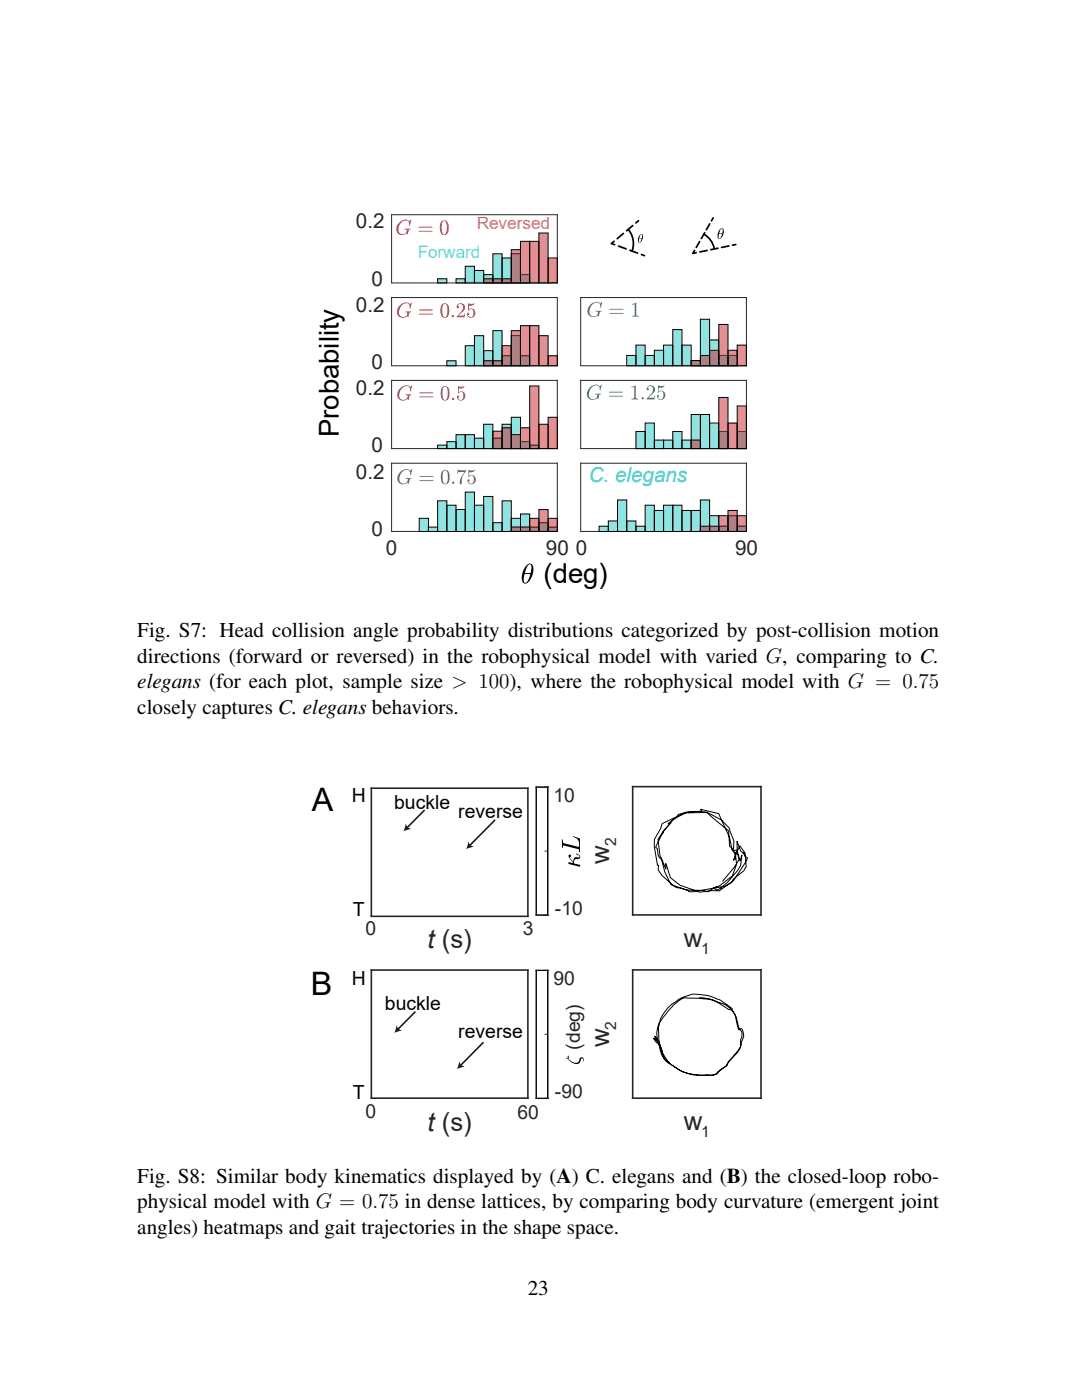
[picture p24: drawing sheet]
<svg xmlns="http://www.w3.org/2000/svg" width="216mm" height="279mm" viewBox="0 0 216 279" stroke-linecap="round" stroke-linejoin="round" font-family="sans-serif">
<defs><g id="words">
<g font-size="6.5">
<text x="62.2" y="161.9">A</text>
<text x="62" y="198.5">B</text>
</g>
<g font-size="5.5">
<text x="67.6" y="87.3" transform="rotate(-90 67.6 87.3)">Probability</text>
<text x="108.5" y="116.4">(deg)</text>
</g>
<g font-size="5.2" fill="#262626">
<text x="121.6" y="172.4" transform="rotate(-90 121.6 172.4)">w</text>
<text x="85.3" y="189.2">t (s)</text>
<text x="136.5" y="189">w</text>
<text x="121.6" y="209" transform="rotate(-90 121.6 209)">w</text>
<text x="85.3" y="225.7">t (s)</text>
<text x="136.5" y="225.6">w</text>
</g>
<g font-size="4.2">
<text x="27.4" y="127.1">Fig. S7: Head collision angle probability distributions categorized by post-collision motion</text>
<text x="27.4" y="132.2">directions (forward or reversed) in the robophysical model with varied G, comparing to C.</text>
<text x="27.4" y="137.3">elegans (for each plot, sample size &gt; 100), where the robophysical model with G = 0.75</text>
<text x="27.4" y="142.4">closely captures C. elegans behaviors.</text>
<text x="27.4" y="236">Fig. S8: Similar body kinematics displayed by (A) C. elegans and (B) the closed-loop robo-</text>
<text x="27.4" y="241.1">physical model with G = 0.75 in dense lattices, by comparing body curvature (emergent joint</text>
<text x="27.4" y="246.2">angles) heatmaps and gait trajectories in the shape space.</text>
<text x="105.3" y="258.4">23</text>
</g>
<g font-size="4.1" fill="#262626">
<text x="71" y="45.5">0.2</text>
<text x="74.1" y="57">0</text>
<text x="71" y="62.3">0.2</text>
<text x="74.1" y="73.7">0</text>
<text x="71" y="78.8">0.2</text>
<text x="71" y="95.5">0.2</text>
<text x="74.1" y="90.3">0</text>
<text x="74.1" y="107">0</text>
<text x="77" y="110.7">0</text>
<text x="108.9" y="110.8">90</text>
<text x="114.9" y="110.7">0</text>
<text x="146.7" y="110.8">90</text>
</g>
<text font-size="4.1" fill="#20cbc5" x="117.5" y="96.3">C. elegans</text>
<g font-size="3.9">
<text x="70.2" y="160.1">H</text>
<text x="78.6" y="161.4">buckle</text>
<text x="91.4" y="163.2">reverse</text>
<text x="70.4" y="182.8">T</text>
<text x="70.2" y="196.7">H</text>
<text x="76.8" y="201.6">buckle</text>
<text x="91.4" y="207.1">reverse</text>
<text x="70.4" y="219.3">T</text>
</g>
<g font-size="3.9" fill="#262626">
<text x="110.5" y="160">10</text>
<text x="110.7" y="182.5">-10</text>
<text x="73" y="186.6">0</text>
<text x="104.4" y="186.7">3</text>
<text x="110.5" y="196.6">90</text>
<text x="115.8" y="209.5" transform="rotate(-90 115.8 209.5)">(deg)</text>
<text x="110.7" y="219.1">-90</text>
<text x="73" y="223.2">0</text>
<text x="103.3" y="223.2">60</text>
</g>
<text font-size="3.4" fill="#cb2026" x="95.1" y="45.8">Reversed</text>
<text font-size="3.4" fill="#20cbc5" x="83.3" y="51.5">Forward</text>
<g font-size="3.1" fill="#262626">
<text x="123" y="168.9" transform="rotate(-90 123 168.9)">2</text>
<text x="139.9" y="190.4">1</text>
<text x="123" y="205.5" transform="rotate(-90 123 205.5)">2</text>
<text x="139.9" y="227">1</text>
</g>
</g></defs>
<path d="M122.5 48.2l-.5 .4 .7 .2M125.4 45.8a4.4 4.4 0 0 1 .7 4.3M127.4 44.1l-.5 .4M128 50.8l.6 .2" fill="none" stroke="#000" stroke-width=".34"/>
<path d="M126.3 45l-3.5 2.9M127.2 50.5l-4.2-1.5" fill="none" stroke="#000" stroke-width=".34" stroke-dasharray="1.6 .8"/>
<path d="M127.7 46.9l.3-.2a1.08 1.08 0 0 1-.4 1.8 1.07 1.07 0 0 1 .1-1.6zM127.5 47.6v.7a.58 .58 0 0 0 .5-.7zM127.9 46.8l-.3 .7h.5v-.7z" fill="#000"/>
<path d="M78.1 42.9h33.1v13.6h-33.1z" fill="none" stroke="#262626" stroke-width=".2"/>
<path d="M87.3 55.6v.9h1.9v-.9zM91 55.6v.9h1.8v-.9zM92.8 53.1v3.4h1.9v-3.4zM94.7 54v2.5h1.8v-2.5zM96.5 54.8v1.7h1.8v-1.7zM98.3 50.7v5.8h1.9v-5.8zM100.2 51.5v5h1.8v-5zM102 50.7v5.8h1.9v-5.8zM103.9 54.8v1.7h1.8v-1.7z" fill="#20cbc5"/>
<path d="M87.3 55.6h1.9v.9h-1.9zM91 55.6h1.8v.9h-1.8zM92.8 53.1h1.9v3.4h-1.9zM94.7 54h1.8v2.5h-1.8zM96.5 54.8h1.8v1.7h-1.8zM98.3 50.7h1.9v5.8h-1.9zM100.2 51.5h1.8v5h-1.8zM102 50.7h1.9v5.8h-1.9zM103.9 54.8h1.8v1.7h-1.8z" fill="none" stroke="#000" stroke-width=".2"/>
<path d="M96.5 55.6v.9h5.5v-.9zM102 49.8v6.7h1.9v-6.7zM103.9 48.2v8.3h3.6v-8.3zM107.5 46.5v10h1.9v-10zM109.4 51.5v5h1.8v-5z" fill="#cb2026"/>
<path d="M96.5 55.6h1.8v.9h-1.8zM98.3 55.6h1.9v.9h-1.9zM100.2 55.6h1.8v.9h-1.8zM102 49.8h1.9v6.7h-1.9zM103.9 48.2h1.8v8.3h-1.8zM105.7 48.2h1.8v8.3h-1.8zM107.5 46.5h1.9v10h-1.9zM109.4 51.5h1.8v5h-1.8z" fill="none" stroke="#000" stroke-width=".2"/>
<path d="M78.1 59.4h33.1v13.6h-33.1z" fill="none" stroke="#262626" stroke-width=".2"/>
<path d="M89.2 72v1h1.8v-1zM92.8 69v4h1.9v-4zM94.7 67v6h1.8v-6zM96.5 70v3h1.8v-3zM98.3 66v7h1.9v-7zM100.2 71v2h1.8v-2zM102 67v6h1.9v-6zM103.9 71v2h1.8v-2z" fill="#20cbc5"/>
<path d="M89.2 72h1.8v1h-1.8zM92.8 69h1.9v4h-1.9zM94.7 67h1.8v6h-1.8zM96.5 70h1.8v3h-1.8zM98.3 66h1.9v7h-1.9zM100.2 71h1.8v2h-1.8zM102 67h1.9v6h-1.9zM103.9 71h1.8v2h-1.8z" fill="none" stroke="#000" stroke-width=".2"/>
<path d="M96.5 72v1h3.7v-1zM100.2 69v4h1.8v-4zM102 66v7h1.9v-7zM103.9 65v8h3.6v-8zM107.5 67v6h1.9v-6zM109.4 71v2h1.8v-2z" fill="#cb2026"/>
<path d="M96.5 72h1.8v1h-1.8zM98.3 72h1.9v1h-1.9zM100.2 69h1.8v4h-1.8zM102 66h1.9v7h-1.9zM103.9 65h1.8v8h-1.8zM105.7 65h1.8v8h-1.8zM107.5 67h1.9v6h-1.9zM109.4 71h1.8v2h-1.8z" fill="none" stroke="#000" stroke-width=".2"/>
<path d="M78.1 75.9h33.1v13.6h-33.1z" fill="none" stroke="#262626" stroke-width=".2"/>
<path d="M87.3 88.8v.7h1.9v-.7zM89.2 88.1v1.4h1.8v-1.4zM91 86.8v2.7h3.7v-2.7zM94.7 87.4v2.1h1.8v-2.1zM96.5 84.7v4.8h1.8v-4.8zM98.3 87.4v2.1h1.9v-2.1zM100.2 84.7v4.8h1.8v-4.8zM102 83.3v6.2h1.9v-6.2zM103.9 88.1v1.4h1.8v-1.4zM105.7 88.8v.7h1.8v-.7z" fill="#20cbc5"/>
<path d="M87.3 88.8h1.9v.7h-1.9zM89.2 88.1h1.8v1.4h-1.8zM91 86.8h1.8v2.7h-1.8zM92.8 86.8h1.9v2.7h-1.9zM94.7 87.4h1.8v2.1h-1.8zM96.5 84.7h1.8v4.8h-1.8zM98.3 87.4h1.9v2.1h-1.9zM100.2 84.7h1.8v4.8h-1.8zM102 83.3h1.9v6.2h-1.9zM103.9 88.1h1.8v1.4h-1.8zM105.7 88.8h1.8v.7h-1.8z" fill="none" stroke="#000" stroke-width=".2"/>
<path d="M98.3 86.1v3.4h1.9v-3.4zM100.2 85.4v4.1h1.8v-4.1zM102 86.8v2.7h1.9v-2.7zM103.9 85.4v4.1h1.8v-4.1zM105.7 77v12.5h1.8v-12.5zM107.5 84.7v4.8h1.9v-4.8zM109.4 83.3v6.2h1.8v-6.2z" fill="#cb2026"/>
<path d="M105.7 77h1.8v12.5h-1.8zM98.3 86.1h1.9v3.4h-1.9zM100.2 85.4h1.8v4.1h-1.8zM102 86.8h1.9v2.7h-1.9zM103.9 85.4h1.8v4.1h-1.8zM107.5 84.7h1.9v4.8h-1.9zM109.4 83.3h1.8v6.2h-1.8z" fill="none" stroke="#000" stroke-width=".2"/>
<path d="M78.1 92.4h33.1v13.7h-33.1z" fill="none" stroke="#262626" stroke-width=".2"/>
<path d="M83.7 103.4v2.7h1.8v-2.7zM85.5 105.2v.9h1.8v-.9zM87.3 100v6.1h1.9v-6.1zM89.2 100.8v5.3h1.8v-5.3zM91 101.7v4.4h1.8v-4.4zM92.8 98.2v7.9h1.9v-7.9zM94.7 100.8v5.3h1.8v-5.3zM96.5 99.1v7h1.8v-7zM98.3 104.3v1.8h1.9v-1.8zM100.2 100v6.1h1.8v-6.1zM102 103.4v2.7h1.9v-2.7zM103.9 102.6v3.5h1.8v-3.5zM105.7 105.2v.9h1.8v-.9zM107.5 104.3v1.8h1.9v-1.8zM109.4 105.2v.9h1.8v-.9z" fill="#20cbc5"/>
<g fill="none" stroke="#000" stroke-width=".2">
<path d="M87.3 100h1.9v6.1h-1.9zM92.8 98.2h1.9v7.9h-1.9zM96.5 99.1h1.8v7h-1.8zM100.2 100h1.8v6.1h-1.8zM83.7 103.4h1.8v2.7h-1.8zM85.5 105.2h1.8v.9h-1.8zM89.2 100.8h1.8v5.3h-1.8zM91 101.7h1.8v4.4h-1.8zM94.7 100.8h1.8v5.3h-1.8zM98.3 104.3h1.9v1.8h-1.9zM102 103.4h1.9v2.7h-1.9zM103.9 102.6h1.8v3.5h-1.8z"/>
<path d="M105.7 105.2h1.8v.9h-1.8zM107.5 104.3h1.9v1.8h-1.9zM109.4 105.2h1.8v.9h-1.8z"/>
</g>
<path d="M102 105.2v.9h3.7v-.9zM105.7 103.4v2.7h1.8v-2.7zM107.5 101.7v4.4h1.9v-4.4zM109.4 103.4v2.7h1.8v-2.7z" fill="#cb2026"/>
<path d="M102 105.2h1.9v.9h-1.9zM103.9 105.2h1.8v.9h-1.8zM105.7 103.4h1.8v2.7h-1.8zM107.5 101.7h1.9v4.4h-1.9zM109.4 103.4h1.8v2.7h-1.8z" fill="none" stroke="#000" stroke-width=".2"/>
<path d="M115.9 59.4h33v13.6h-33z" fill="none" stroke="#262626" stroke-width=".2"/>
<path d="M125.1 70.9v2.1h1.8v-2.1zM126.9 68.9v4.1h1.8v-4.1zM128.7 70.9v2.1h1.9v-2.1zM130.6 69.9v3.1h1.8v-3.1zM132.4 68.9v4.1h1.8v-4.1zM134.2 65.8v7.2h1.9v-7.2zM136.1 68.9v4.1h1.8v-4.1zM137.9 72v1h1.9v-1zM139.8 63.7v9.3h1.8v-9.3zM141.6 67.8v5.2h1.8v-5.2zM143.4 70.9v2.1h3.7v-2.1z" fill="#20cbc5"/>
<path d="M125.1 70.9h1.8v2.1h-1.8zM126.9 68.9h1.8v4.1h-1.8zM128.7 70.9h1.9v2.1h-1.9zM130.6 69.9h1.8v3.1h-1.8zM132.4 68.9h1.8v4.1h-1.8zM134.2 65.8h1.9v7.2h-1.9zM136.1 68.9h1.8v4.1h-1.8zM137.9 72h1.9v1h-1.9zM139.8 63.7h1.8v9.3h-1.8zM141.6 67.8h1.8v5.2h-1.8zM143.4 70.9h1.9v2.1h-1.9zM145.3 70.9h1.8v2.1h-1.8z" fill="none" stroke="#000" stroke-width=".2"/>
<path d="M137.9 72v1h1.9v-1zM139.8 70.9v2.1h1.8v-2.1zM141.6 69.9v3.1h1.8v-3.1zM143.4 64.7v8.3h1.9v-8.3zM145.3 69.9v3.1h1.8v-3.1zM147.1 68.9v4.1h1.8v-4.1z" fill="#cb2026"/>
<path d="M137.9 72h1.9v1h-1.9zM139.8 70.9h1.8v2.1h-1.8zM141.6 69.9h1.8v3.1h-1.8zM143.4 64.7h1.9v8.3h-1.9zM145.3 69.9h1.8v3.1h-1.8zM147.1 68.9h1.8v4.1h-1.8z" fill="none" stroke="#000" stroke-width=".2"/>
<path d="M115.9 75.9h33v13.6h-33z" fill="none" stroke="#262626" stroke-width=".2"/>
<path d="M126.9 86.1v3.4h1.8v-3.4zM128.7 84.4v5.1h1.9v-5.1zM130.6 87.8v1.7h3.6v-1.7zM134.2 86.1v3.4h1.9v-3.4zM136.1 87.8v1.7h1.8v-1.7zM137.9 82.7v6.8h3.7v-6.8zM141.6 84.4v5.1h1.8v-5.1zM143.4 86.1v3.4h1.9v-3.4zM147.1 86.1v3.4h1.8v-3.4z" fill="#20cbc5"/>
<path d="M126.9 86.1h1.8v3.4h-1.8zM128.7 84.4h1.9v5.1h-1.9zM130.6 87.8h1.8v1.7h-1.8zM132.4 87.8h1.8v1.7h-1.8zM134.2 86.1h1.9v3.4h-1.9zM136.1 87.8h1.8v1.7h-1.8zM137.9 82.7h1.9v6.8h-1.9zM139.8 82.7h1.8v6.8h-1.8zM141.6 84.4h1.8v5.1h-1.8zM143.4 86.1h1.9v3.4h-1.9zM147.1 86.1h1.8v3.4h-1.8z" fill="none" stroke="#000" stroke-width=".2"/>
<path d="M137.9 87.8v1.7h1.9v-1.7zM143.4 79.3v10.2h1.9v-10.2zM145.3 84.4v5.1h1.8v-5.1zM147.1 81v8.5h1.8v-8.5z" fill="#cb2026"/>
<path d="M143.4 79.3h1.9v10.2h-1.9zM137.9 87.8h1.9v1.7h-1.9zM145.3 84.4h1.8v5.1h-1.8zM147.1 81h1.8v8.5h-1.8z" fill="none" stroke="#000" stroke-width=".2"/>
<path d="M115.9 92.4h33v13.7h-33z" fill="none" stroke="#262626" stroke-width=".2"/>
<path d="M119.5 105v1.1h1.9v-1.1zM121.4 104v2.1h1.8v-2.1zM123.2 99.8v6.3h1.9v-6.3zM125.1 104v2.1h1.8v-2.1zM126.9 105v1.1h1.8v-1.1zM128.7 100.8v5.3h1.9v-5.3zM130.6 101.9v4.2h1.8v-4.2zM132.4 100.8v5.3h3.7v-5.3zM136.1 101.9v4.2h3.7v-4.2zM139.8 99.8v6.3h1.8v-6.3zM141.6 102.9v3.2h1.8v-3.2zM143.4 105v1.1h1.9v-1.1zM145.3 102.9v3.2h1.8v-3.2zM147.1 105v1.1h1.8v-1.1z" fill="#20cbc5"/>
<g fill="none" stroke="#000" stroke-width=".2">
<path d="M123.2 99.8h1.9v6.3h-1.9zM139.8 99.8h1.8v6.3h-1.8zM119.5 105h1.9v1.1h-1.9zM121.4 104h1.8v2.1h-1.8zM125.1 104h1.8v2.1h-1.8zM126.9 105h1.8v1.1h-1.8zM128.7 100.8h1.9v5.3h-1.9zM130.6 101.9h1.8v4.2h-1.8zM132.4 100.8h1.8v5.3h-1.8zM134.2 100.8h1.9v5.3h-1.9zM136.1 101.9h1.8v4.2h-1.8zM137.9 101.9h1.9v4.2h-1.9z"/>
<path d="M141.6 102.9h1.8v3.2h-1.8zM143.4 105h1.9v1.1h-1.9zM145.3 102.9h1.8v3.2h-1.8zM147.1 105h1.8v1.1h-1.8z"/>
</g>
<path d="M139.8 105v1.1h3.6v-1.1zM143.4 102.9v3.2h1.9v-3.2zM145.3 101.9v4.2h1.8v-4.2zM147.1 102.9v3.2h1.8v-3.2z" fill="#cb2026"/>
<path d="M139.8 105h1.8v1.1h-1.8zM141.6 105h1.8v1.1h-1.8zM143.4 102.9h1.9v3.2h-1.9zM145.3 101.9h1.8v4.2h-1.8zM147.1 102.9h1.8v3.2h-1.8z" fill="none" stroke="#000" stroke-width=".2"/>
<g fill="#000">
<path d="M143.7 45.7a.43 .43 0 0 1 .5-.1 .43 .43 0 0 1 .2 .5 1.35 1.35 0 0 1-1 1.6 1.58 1.58 0 0 1 .3-2zM143.5 46.7l-.1 .9a.83 .83 0 0 0 .7-.9zM143.8 45.7l-.3 .9h.6l.1-.8-.1-.2z"/>
<path d="M105 112.9a.76 .76 0 0 1 1-.4 .76 .76 0 0 1 .4 .9 2.98 2.98 0 0 1-1.6 3.1 1.33 1.33 0 0 1-.6-1.8l.3-1.1zM104.7 114.6l-.2 .9a.68 .68 0 0 0 .3 .8 2.41 2.41 0 0 0 1-1.7zM105.3 112.9l-.6 1.5h1.2v-.3a1.59 1.59 0 0 0-.2-1.5z"/>
</g>
<path d="M138.6 50l-.3 .6 .6-.2M140.5 46.8a4.2 4.2 0 0 1 2 2.8M142.3 43.5l-.3 .6M146.8 48.8l-.6 .1" fill="none" stroke="#000" stroke-width=".34"/>
<path d="M139.6 50.3l6.2-1.3" fill="none" stroke="#000" stroke-width=".34" stroke-dasharray="1.5 .7"/>
<path d="M141.6 44.7l-2.8 5" fill="none" stroke="#000" stroke-width=".34" stroke-dasharray="1.4 .7"/>
<g fill="#cf2026">
<path d="M79.7 44.4a1.25 1.25 0 0 1 2-.2l.4-.4-.3 1.2h-.2a.82 .82 0 0 0-.3-1 .82 .82 0 0 0-1.1 .3 1.64 1.64 0 0 0-.3 2.3 .85 .85 0 0 0 1.3-.7l-.5-.1v-.1h1.2l-.3 .2-.3 .9-.2-.3a1.23 1.23 0 0 1-1.7 0 1.23 1.23 0 0 1 0-1.7z"/>
<path d="M83.5 46.1l2.8 .1h-2.7zM83.5 45.3h2.8l-2.7 .1z"/>
<path d="M88.1 44.2a.93 .93 0 0 1 1.1 0 .93 .93 0 0 1 .3 1.1 1.25 1.25 0 0 1-.9 1.6 1.34 1.34 0 0 1-.8-1.7zM88.4 44.2l-.3 1a2.06 2.06 0 0 0 .4 1.5 .69 .69 0 0 0 .7-.9v-.4a.9 .9 0 0 0-.7-1.3z"/>
</g>
<g fill="#ae3042">
<path d="M79.8 61a1.25 1.25 0 0 1 2-.3l.4-.3-.3 1.1-.1 .1a.82 .82 0 0 0-.4-1 .82 .82 0 0 0-1.1 .2 1.64 1.64 0 0 0-.3 2.4 .85 .85 0 0 0 1.3-.8l-.5-.1v-.1h1.2l-.3 .2-.3 .9-.2-.2a1.23 1.23 0 0 1-1.7 0 1.23 1.23 0 0 1 0-1.7z"/>
<path d="M91.4 60.8a.9 .9 0 0 1 1.3 .2 .9 .9 0 0 1-.5 1.3l-.7 .7h1.1l.1-.4h.1l-.1 .7h-1.6l.9-1.1a.86 .86 0 0 0 .4-.8 .86 .86 0 0 0-.6-.7l-.3 .1-.2 .3a.23 .23 0 0 1 .3 .2 .23 .23 0 0 1-.2 .2 .23 .23 0 0 1-.3-.2z"/>
<path d="M93.4 60.5l.6 .2 .7-.2a.9 .9 0 0 1-1.2 .5v.8a.86 .86 0 0 1 1.3 .3 .86 .86 0 0 1-.4 1.2 .86 .86 0 0 1-1.2-.5v-.2a.22 .22 0 0 1 .2-.2 .22 .22 0 0 1 .2 .3 .22 .22 0 0 1-.3 .1 .59 .59 0 0 0 .8 .5 .59 .59 0 0 0 .4-.8 .58 .58 0 0 0-.3-.8 .58 .58 0 0 0-.8 .3z"/>
<path d="M83.6 62.6l2.8 .1-2.7 .1zM83.6 61.8l2.8 .1-2.7 .1z"/>
<path d="M88.2 60.8a.93 .93 0 0 1 1.1 0 .93 .93 0 0 1 .3 1 1.25 1.25 0 0 1-.8 1.6 1.34 1.34 0 0 1-.9-1.7zM88.5 60.7l-.3 1a2.06 2.06 0 0 0 .4 1.6 .69 .69 0 0 0 .7-1v-.4a.9 .9 0 0 0-.7-1.2z"/>
<circle cx="90.4" cy="63.1" r=".23"/>
</g>
<g fill="#913f5e">
<path d="M79.8 77.5a1.25 1.25 0 0 1 2-.2l.4-.4-.2 1.2h-.2a.82 .82 0 0 0-.4-1 .82 .82 0 0 0-1 .2 1.64 1.64 0 0 0-.3 2.4 .85 .85 0 0 0 1.3-.7l-.5-.2v-.1h1.2l-.3 .2-.3 .9-.2-.2a1.23 1.23 0 0 1-1.7 0 1.23 1.23 0 0 1-.1-1.7z"/>
<path d="M91.4 77.1l.6 .1 .7-.1a.9 .9 0 0 1-1.2 .4v.8a.86 .86 0 0 1 1.2 .3 .86 .86 0 0 1-.3 1.2 .86 .86 0 0 1-1.2-.4v-.2a.22 .22 0 0 1 .2-.2 .22 .22 0 0 1 .2 .2 .22 .22 0 0 1-.3 .2 .62 .62 0 0 0 .9 .4 .62 .62 0 0 0 .3-.9 .56 .56 0 0 0-.4-.7 .56 .56 0 0 0-.7 .3z"/>
<path d="M83.7 79.2h2.8l-2.8 .1zM83.7 78.3l2.8 .1-2.8 .1z"/>
<path d="M88.3 77.3a.93 .93 0 0 1 1.1 0 .93 .93 0 0 1 .3 1 1.25 1.25 0 0 1-.9 1.6 1.34 1.34 0 0 1-.9-1.6zM88.6 77.3l-.3 .9a2.06 2.06 0 0 0 .4 1.6 .69 .69 0 0 0 .6-.9v-.4a.9 .9 0 0 0-.6-1.3z"/>
<circle cx="90.4" cy="79.6" r=".23"/>
</g>
<g fill="#784f7b">
<path d="M79.9 94.2a1.25 1.25 0 0 1 1.9-.2l.5-.4-.3 1.2h-.2a.82 .82 0 0 0-.4-1 .82 .82 0 0 0-1 .3 1.64 1.64 0 0 0-.3 2.3 .85 .85 0 0 0 1.3-.7l-.5-.1v-.2h1.2l-.3 .2-.3 1-.2-.3a1.23 1.23 0 0 1-1.7 0 1.23 1.23 0 0 1 0-1.7z"/>
<path d="M91.4 93.7l1.6 .2-.8 1.3-.1 1.3a.2 .2 0 0 1-.2 .2 .2 .2 0 0 1-.2-.2l.2-1.1 .8-1.2h-1.2l-.1 .4h-.2z"/>
<path d="M93.5 93.8l.6 .1 .7-.1a.9 .9 0 0 1-1.2 .4v.8a.86 .86 0 0 1 1.2 .3 .86 .86 0 0 1-.3 1.2 .86 .86 0 0 1-1.2-.4v-.2a.22 .22 0 0 1 .2-.2 .22 .22 0 0 1 .2 .2 .22 .22 0 0 1-.3 .2 .62 .62 0 0 0 .9 .4 .62 .62 0 0 0 .2-.9 .56 .56 0 0 0-.3-.7 .56 .56 0 0 0-.7 .3z"/>
<path d="M83.7 95.9h2.8l-2.7 .1zM83.7 95l2.8 .1-2.7 .1z"/>
<path d="M88.3 94a.93 .93 0 0 1 1.1 0 .93 .93 0 0 1 .3 1 1.25 1.25 0 0 1-.9 1.7 1.34 1.34 0 0 1-.8-1.7zM88.6 94l-.3 1a2.06 2.06 0 0 0 .4 1.5 .69 .69 0 0 0 .6-.9l.1-.4a.9 .9 0 0 0-.7-1.3z"/>
<circle cx="90.4" cy="96.3" r=".23"/>
</g>
<g fill="#5a5f93">
<path d="M117.8 60.8a1.25 1.25 0 0 1 2-.2l.4-.4-.3 1.2h-.1a.82 .82 0 0 0-.4-1 .82 .82 0 0 0-1.1 .3 1.64 1.64 0 0 0-.3 2.3 .85 .85 0 0 0 1.3-.7l-.5-.1 .1-.1 1.1-.1-.3 .2-.2 1-.3-.3a1.23 1.23 0 0 1-1.7 0 1.23 1.23 0 0 1 0-1.7z"/>
<path d="M126.1 60.7l.9-.3v2.5l.5 .1v.2h-1.4v-.2l.5-.1v-2.2l-.5 .1z"/>
<path d="M121.6 62.5h2.8l-2.7 .1zM121.6 61.7h2.8l-2.7 .1z"/>
</g>
<g fill="#3d6eaf">
<path d="M117.7 77.3a1.25 1.25 0 0 1 2-.2l.4-.3-.3 1.1h-.1a.82 .82 0 0 0-.4-1 .82 .82 0 0 0-1.1 .3 1.64 1.64 0 0 0-.3 2.4 .85 .85 0 0 0 1.3-.8l-.5-.1v-.1h1.2l-.3 .2-.2 .9-.3-.2a1.23 1.23 0 0 1-1.7 0 1.23 1.23 0 0 1 0-1.8z"/>
<path d="M126 77.2l.9-.3v2.5l.5 .2v.1h-1.4v-.1l.5-.2v-2.2l-.5 .1z"/>
<path d="M129.3 77.1a.9 .9 0 0 1 1.3 .3 .9 .9 0 0 1-.5 1.3l-.7 .7h1.1l.1-.4h.1l-.1 .7h-1.6l.9-1.1a.86 .86 0 0 0 .4-.8 .86 .86 0 0 0-.6-.7l-.3 .1-.2 .3a.23 .23 0 0 1 .3 .2 .23 .23 0 0 1-.2 .2 .23 .23 0 0 1-.3-.2z"/>
<path d="M131.3 76.9l.6 .2 .7-.2a.9 .9 0 0 1-1.2 .5v.8a.86 .86 0 0 1 1.3 .3 .86 .86 0 0 1-.4 1.2 .86 .86 0 0 1-1.2-.5v-.2a.22 .22 0 0 1 .2-.2 .22 .22 0 0 1 .2 .3 .22 .22 0 0 1-.3 .1 .62 .62 0 0 0 .9 .4 .62 .62 0 0 0 .3-.9 .56 .56 0 0 0-.4-.6 .56 .56 0 0 0-.7 .3z"/>
<path d="M121.5 79l2.8 .1-2.7 .1zM121.5 78.2l2.8 .1h-2.7z"/>
<circle cx="128.3" cy="79.5" r=".23"/>
</g>
<path d="M105.3 157.3h-31.2v25.6h31.2v-25.5M126.2 157h25.6v25.6h-25.6zM105.3 193.6h-31.2v25.6h31.2v-25.6M126.2 193.6h25.6v25.6h-25.6z" fill="none" stroke="#262626" stroke-width=".32"/>
<path d="M107 157.1h2.3v25.5h-2.3zM144.2 175.9l2.2-2.6 1-1.7-.2-1-.9-.7 .1-2.1-.9-2.6-1.6-1.6-.5-1.2-3.6-.9 .3 .4-3.1 .2-1.7 .4-.3 .6-1.7 1.3 .6-.2-1.5 1.6-1.6 3.3 .4 .3 .1 1.2 .2 .5 .6 .5 .8 1.8-.1-1.1 1 2.9 1.9 1.5 3.9 1.4 2.4-.4 1.5 .1 2.9-2.1 2.3-3.4 .5-1.1-.6-.3-.2-.7-.1 .1 .2 .1-.7-.6-.7-1.9v1.8l-.3 .7 .2 2.1-.9 2.3-2.5 2-1.3 .5 .8 .4 .9-.6-.2 .1 1.3-1 2-2.4 .7-1.1 .2-2-.3 1.1-.7-2.1-.9 .1-.5-2.6-1.6-3.5-2.9-1.6-2.5-.2-1.9 .3-4.6 2.2-.3 .9-1.2 2.2-.1 1.4 .7 3.8h.2l-.1 .9 .8 1.1 2.5 2.3 2.8 .7v.3h1l6.3-1.1 1.3-.8 .3-.7 2.1-1.6 .5-.9-.2-2.6-1.1-1.5-1.2 2.9 .3-.6-.1 .4v-1.1l-.6-1.2-.4-.2-.2-3.2-4.4-3.7-4.1 .1-2.5 1.3-2.3 2.8-.8 1.2 .4 3.4 .2 .2 .8 2.9 1.2 2.6 3.2 1 3.3 .1 .7 .3 2-1.1M107 193.7h2.3v25.5h-2.3zM139.5 199.2a7.6 7.6 0 0 1 4 .9 4.8 4.8 0 0 1 3.4 3l.4 1.5a.54 .54 0 0 0 .6 .7 1 1 0 0 1 .5 1v.5l-.9 2.6-.5 .9-1.6 1.5a4.9 4.9 0 0 1-2.1 2l-.3 .4-.4 .2a10.7 10.7 0 0 1-8.9-2.1l-.9-.6a12.5 12.5 0 0 1-1.4-6.1l.1-1.2a14.2 14.2 0 0 1 4.2-4.8l.5-.3a18 18 0 0 1 6.5 .5l2.9 1.7a1.15 1.15 0 0 1 1 1l.8 3h.3l.2 .2a1.67 1.67 0 0 1-.1 1.7v1.3a6.1 6.1 0 0 1-1.8 2.5l-.4 .5-.5 .9-2.2 1.8a3.3 3.3 0 0 1-2.1 .2 10.7 10.7 0 0 1-7.8-2.8l-.1-.1a10.1 10.1 0 0 1-1.3-3.4h-.2l.4 .4a7.5 7.5 0 0 0 1.9 3.5l-.6-.5a4 4 0 0 1-1.6-3.1l-.8-1.4 .3 .2v-.3l-.3-.3 .2 .8-.5-.4 .6 .8 .7 .6 .4 1.2-.1-.2a7 7 0 0 1-.8-4l.2-1a8.3 8.3 0 0 1 4.1-5.2 6.2 6.2 0 0 1 5.2-.8 10.8 10.8 0 0 1 5.5 2.9" fill="none" stroke="#000" stroke-width=".2"/>
<path d="M108.8 157.1h.5v25.5h-.5M108.8 169.9h.5M108.8 193.7h.5v25.5h-.5M108.8 206.4h.5" fill="none" stroke="#262626" stroke-width=".2"/>
<path d="M107 157.1h.1M109.3 157.1h.1M107 193.7h.1M107 182.6h.1M109.3 182.6h.1M109.3 193.7h.1M107 219.2h.1M109.3 219.2h.1" fill="none" stroke="#333" stroke-width=".2"/>
<g fill="#000">
<path d="M113.5 170.6a.26 .26 0 0 1 .4 .1 .26 .26 0 0 1-.3 .3l.8 1.1a.74 .74 0 0 1 .2-.9 .74 .74 0 0 1 .8-.1h.2v-.3l-.7-.3v-.1a.88 .88 0 0 1 .9 .7 .89 .89 0 0 1-1 .4l-.3 .8 1.1 .3a.19 .19 0 0 1 .2 .2 .19 .19 0 0 1-.2 .2l-2-.5a.19 .19 0 0 1-.2-.2 .19 .19 0 0 1 .2-.2l.7 .2-.1-.4a1.42 1.42 0 0 1-.7-1.3zM112.1 167.5l.2 .1v.5l.2 .2 2.9 .7a1.66 1.66 0 0 0-.1-1.5l-.9-.6 1.3 .5v2.7l-.3-.6-3-.8-.1 .5h-.1z"/>
<path d="M113.3 210.7l.2 .1a1.08 1.08 0 0 0 .9 1.2 .85 .85 0 0 0 .9 0 .85 .85 0 0 0 .4-.8 .44 .44 0 0 1 .7-.1 .44 .44 0 0 1-.1 .7v-.1a.26 .26 0 0 0 0-.4 .26 .26 0 0 0-.4 .1 1.12 1.12 0 0 1-.8 .9 1.12 1.12 0 0 1-1.2-.4l-.5-.6h-.4l.3-.1zM113.4 210.8v.3z"/>
</g>
<g fill="#fff">
<path d="M91.1 204h13.6v3.7h-13.6z"/>
<path d="M76.5 198.4h11.8v3.8h-11.8z"/>
</g>
<path d="M82.9 201.9l-3.5 3.5" fill="none" stroke="#231815" stroke-width=".32"/>
<path d="M79.1 204.6l.4 .7 .7 .4-1.5 .4z" fill="#231815"/>
<path d="M96.5 208l-4.6 4.6" fill="none" stroke="#231815" stroke-width=".32"/>
<path d="M91.6 211.8l.4 .8 .7 .3-1.5 .4z" fill="#231815"/>
<g fill="#fff">
<path d="M91.1 160.1h13.6v3.7h-13.6z"/>
<path d="M78.3 158.2h11.9v3.8h-11.9z"/>
</g>
<path d="M84.7 161.7l-3.5 3.5" fill="none" stroke="#231815" stroke-width=".32"/>
<path d="M81 164.4l.3 .7 .7 .4-1.5 .4z" fill="#231815"/>
<path d="M98.8 163.6l-5.1 5.2" fill="none" stroke="#231815" stroke-width=".32"/>
<path d="M93.5 167.9l.3 .8 .7 .3-1.5 .4z" fill="#231815"/>
<use href="#words"/>
</svg>
